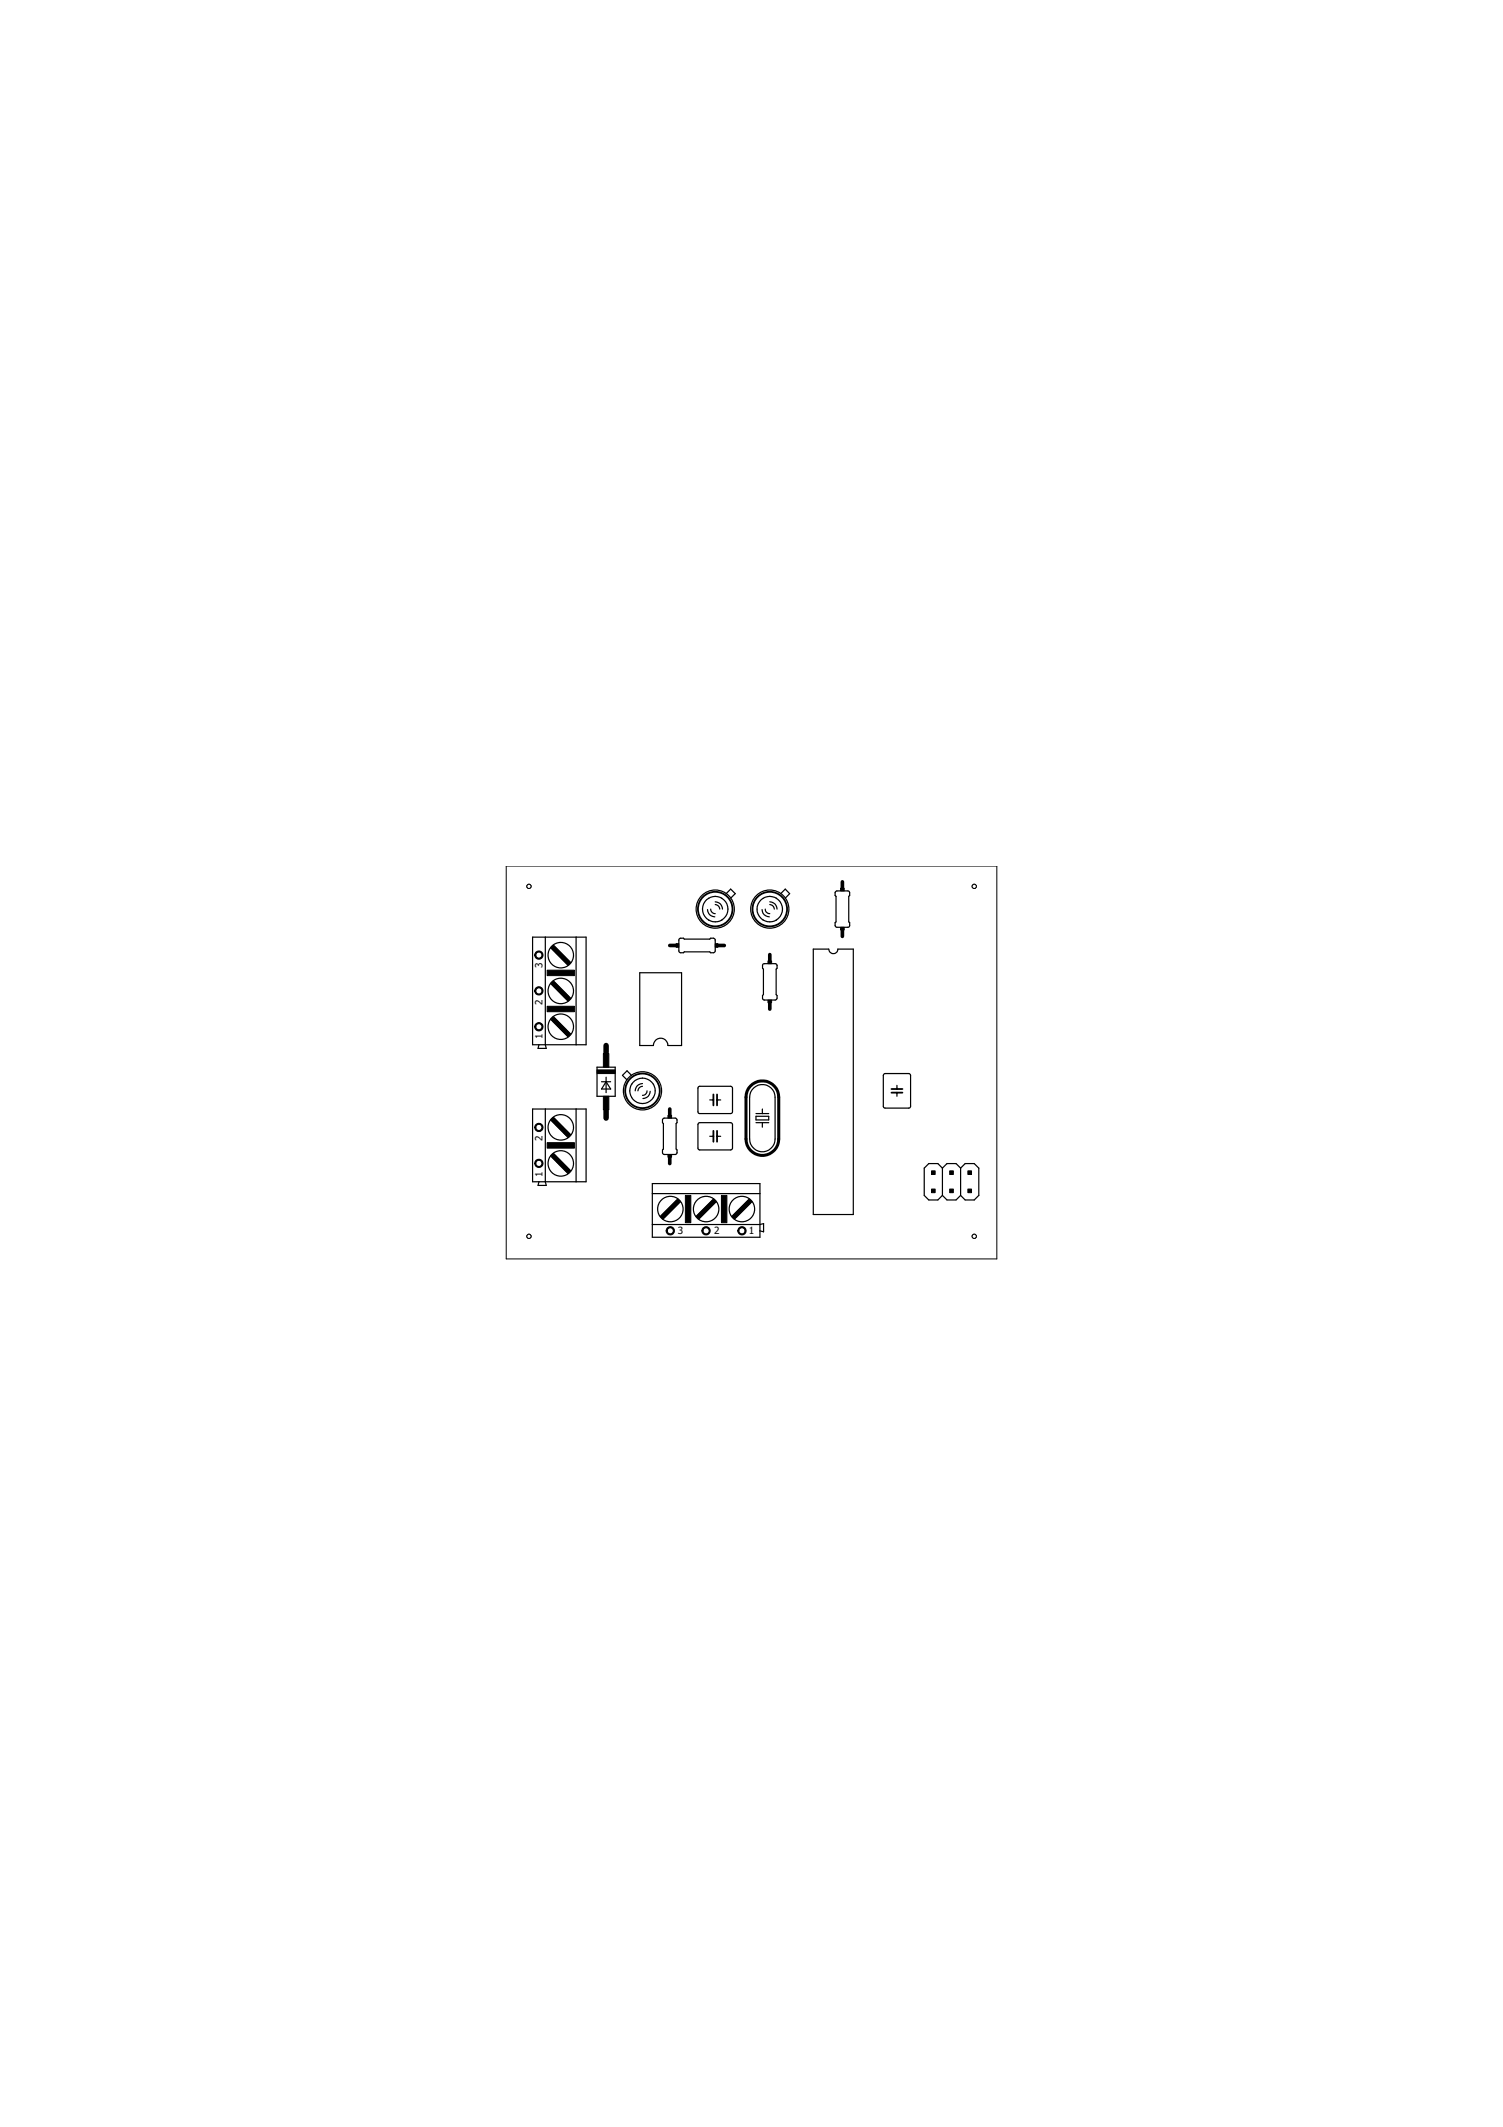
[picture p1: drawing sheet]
<svg xmlns="http://www.w3.org/2000/svg" width="210mm" height="297mm" viewBox="0 0 210 297" stroke-linecap="round" stroke-linejoin="round" font-family="sans-serif">
<defs><g id="words">
<g font-size="1.4">
<text x="75.8" y="135.2" transform="rotate(-90 75.8 135.2)">3</text>
<text x="75.8" y="140.3" transform="rotate(-90 75.8 140.3)">2</text>
<text x="75.8" y="145.1" transform="rotate(-90 75.8 145.1)">1</text>
<text x="75.8" y="159.3" transform="rotate(-90 75.8 159.3)">2</text>
<text x="75.8" y="164.4" transform="rotate(-90 75.8 164.4)">1</text>
<text x="94.7" y="172.4">3</text>
<text x="99.8" y="172.4">2</text>
<text x="104.6" y="172.4">1</text>
</g>
</g></defs>
<g fill="none" stroke="#000" stroke-width=".17">
<path d="M74.4 130.9h7.5v15h-7.5zM76.2 130.9v15l.1 .5h-1.2l.2-.5M77.3 137l2.4 2.4-.4 .4-2.4-2.4zM77.3 132l2.4 2.4-.4 .4-2.4-2.4zM80.5 130.9v15M89.3 135.8h5.9v10.2h-1.9a1.02 1.02 0 0 0-1-1 1.02 1.02 0 0 0-1.1 1h-1.9zM94.9 131.1l.5-.1 .2 .1h3.5l.2-.1h.4l.2 .3v1.6l-.3 .2h-.3l-.2-.2h-3.5l-.2 .2-.4-.1-.2-.2zM98.8 127a1.01 1.01 0 0 0 1 1M98.9 128.5a1.81 1.81 0 0 0 1.9 0M99 125.5a1.75 1.75 0 0 1 1.8 0M99 125.4a1.77 1.77 0 0 0 0 3.1M99.3 127a.63 .63 0 0 0 .6 .6"/>
<path d="M99.9 126.3a.67 .67 0 0 1 .6 .7M99.9 125.9a1.01 1.01 0 0 1 1 1.1M100.8 125.4a1.77 1.77 0 0 1 0 3.1M101.4 124.8l.6-.6 .7 .6-.7 .6M106.4 127a1.01 1.01 0 0 0 1 1M106.6 134.6h1.7l.2 .1v.5l-.1 .1v3.6l.1 .1v.4l-.1 .2-1.7 .1-.2-.2v-.5l.1-.1v-3.6l-.1-.1zM106.6 128.5a1.81 1.81 0 0 0 1.8 0M106.6 125.5a1.75 1.75 0 0 1 1.9 0M106.6 125.4a1.79 1.79 0 0 0 0 3.1M106.9 127a.6 .6 0 0 0 .6 .6M107.5 126.3a.67 .67 0 0 1 .6 .7M107.5 125.9a1.01 1.01 0 0 1 1 1.1"/>
<path d="M108.4 125.4a1.77 1.77 0 0 1 0 3.1M109 124.8l.7-.6 .6 .6-.6 .6M113.6 132.5h2.1a.63 .63 0 0 0 .7 .7 .63 .63 0 0 0 .6-.7h2.2v37.1h-5.6zM116.7 124.5l.2-.1h1.5l.2 .2 .1 .5-.2 .1v3.5l.2 .2v.3l-.2 .3h-1.6l-.3-.2v-.4l.2-.2v-3.5l-.2-.1zM74.4 154.9h7.5v10.1h-7.5zM76.2 154.9v10.1l.1 .5h-1.2l.2-.5M77.3 142l2.4 2.4-.4 .4-2.4-2.4zM77.3 156l2.4 2.5-.4 .3-2.4-2.4zM80.5 154.9v10.1M83.4 149h2.5v4.1h-2.5zM84 151.1h1.3M84.6 150.4v2.2"/>
<path d="M84.6 151.1l.7 1h-1.3zM88.2 151.4a1.77 1.77 0 0 1 3.1 0M88.2 153.2a1.79 1.79 0 0 0 3.1 0M88.2 150.2l-.6-.7-.7 .7 .7 .6M88.2 151.4a1.75 1.75 0 0 0 0 1.9M89.7 151.7a.67 .67 0 0 0-.6 .6M89.7 151.3a1.01 1.01 0 0 0-1 1M90.4 152.3a.63 .63 0 0 1-.7 .7M90.8 152.4a1.01 1.01 0 0 1-1 1M91.2 151.4a1.81 1.81 0 0 1 0 1.9M92.7 156.2l1.6-.1 .2 .2 .1 .5-.2 .1v3.6l.2 .1v.4l-.2 .2h-1.6l-.3-.1v-.5l.1-.1v-3.6l-.1-.1v-.4zM97.5 151.8l.2-.1h4.3l.2 .1 .1 .2v3.3l-.1 .1h-4.7z"/>
<path d="M97.5 156.9l.2-.1h4.3l.2 .1 .1 .1v3.4l-.3 .2h-4.3l-.2-.1zM99.1 153.6h.5M99.1 158.7h.5M100.1 153.6h.5M100.1 158.7h.5M105.3 151.9a1.77 1.77 0 0 1 1.9-.3 1.77 1.77 0 0 1 1 1.6v5.9a1.78 1.78 0 0 1-1.7 1.8 1.78 1.78 0 0 1-1.8-1.8v-5.9a1.69 1.69 0 0 1 .6-1.3zM105.6 155.5h1.8M105.6 156.8h1.8M105.6 155.9h1.8v.5h-1.8zM106.5 154.9v.6M106.5 156.8v.6M123.4 150l.2-.1h3.3l.2 .1 .1 .2v4.3l-.1 .2h-3.7v-.2v-4.3z"/>
<path d="M125.3 151.6v.5M125.3 152.6v.5M77.3 161.1l2.4 2.4-.4 .4-2.4-2.4zM91.1 165.3h15v7.5h-15zM91.1 171h15l.5-.1v1.1l-.5-.1M91.1 166.7h15M92.2 169.9l2.4-2.5 .4 .4-2.4 2.4zM97.2 169.9l2.4-2.5 .4 .4-2.4 2.4zM102.2 169.9l2.4-2.5 .4 .4-2.4 2.4zM131.6 163.1l-.6-.6h-1.3l-.6 .6v3.8l.6 .7h1.3l.6-.7M131.6 166.9l.6 .7h1.3l.7-.7M131.6 163.1l.6-.6h1.3l.7 .6"/>
<path d="M131.6 163.1v3.8M134.2 163.1l.6-.6h1.3l.6 .6v3.8l-.6 .7h-1.3l-.6-.7M134.2 163.1v3.8"/>
<circle cx="78.3" cy="133.4" r="1.78"/>
<circle cx="78.3" cy="138.4" r="1.78"/>
<circle cx="99.9" cy="127" r="2.67"/>
<circle cx="107.5" cy="127" r="2.67"/>
<circle cx="78.3" cy="143.4" r="1.78"/>
<circle cx="78.3" cy="157.4" r="1.78"/>
<circle cx="89.7" cy="152.3" r="2.67"/>
<circle cx="78.3" cy="162.5" r="1.78"/>
<circle cx="93.6" cy="168.8" r="1.78"/>
<circle cx="98.6" cy="168.8" r="1.78"/>
<circle cx="103.6" cy="168.8" r="1.78"/>
</g>
<g fill="none" stroke="#000" stroke-width=".25">
<path d="M99.6 152.8v1.6M99.6 157.9v1.5M100.1 152.8v1.6M100.1 157.9v1.5M124.5 152.6h1.5M124.5 152.1h1.5"/>
<circle cx="99.9" cy="127" r="2.41"/>
<circle cx="107.5" cy="127" r="2.41"/>
<circle cx="89.7" cy="152.3" r="2.41"/>
</g>
<g fill="#000" stroke="#000" stroke-width=".14">
<path d="M76.4 135.5h3.8v.7h-3.8zM94.4 131.8h.4v.5h-.4zM99.9 131.8h.4v.5h-.4zM107.3 134.2h.5v.4h-.5zM107.3 139.7h.5v.3h-.5zM117.4 124h.5v.4h-.5zM117.4 129.5h.5v.4h-.5zM76.4 140.5h3.8v.8h-3.8zM76.4 159.6h3.8v.7h-3.8zM83.4 149.4h2.5v.5h-2.5zM84.3 153.1h.7v1.9h-.7zM84.3 147.1h.7v1.9h-.7z"/>
<path d="M93.3 155.8h.5v.3h-.5zM93.3 161.2h.5v.4h-.5zM95.7 166.9h.8v3.9h-.8zM100.8 166.9h.7v3.9h-.7zM130.1 166.1h.5v.5h-.5zM130.1 163.5h.5v.5h-.5zM132.6 163.5h.5v.5h-.5zM132.6 166.1h.5v.5h-.5zM135.2 163.5h.5v.5h-.5zM135.2 166.1h.5v.5h-.5z"/>
</g>
<path d="M104.8 151.7a2.28 2.28 0 0 1 2.5-.6 2.28 2.28 0 0 1 1.5 2.1v5.9a2.29 2.29 0 0 1-2.3 2.3 2.29 2.29 0 0 1-2.3-2.3v-5.9a2.16 2.16 0 0 1 .6-1.5z" fill="none" stroke="#000" stroke-width=".42"/>
<g fill="#000" stroke="#000" stroke-width=".14">
<path d="M74.8 138a.58 .58 0 0 1 1 .1 .58 .58 0 0 1-.4 .8 .58 .58 0 0 1-.7-.5h.1a.43 .43 0 0 1 .6-.4 .43 .43 0 0 1 .2 .7 .43 .43 0 0 1-.7-.1l-.1-.2h-.1z" fill-rule="evenodd"/>
<path d="M74.8 133a.58 .58 0 0 1 1 .1 .58 .58 0 0 1-.4 .8 .58 .58 0 0 1-.7-.5h.1a.42 .42 0 0 1 .6-.5 .42 .42 0 0 1 .2 .7 .42 .42 0 0 1-.7-.1l-.1-.1h-.1z" fill-rule="evenodd"/>
<path d="M74.8 143a.58 .58 0 0 1 1 .1 .58 .58 0 0 1-.4 .9 .58 .58 0 0 1-.7-.6h.1a.43 .43 0 0 1 .6-.4 .43 .43 0 0 1 .2 .7 .43 .43 0 0 1-.7-.1l-.1-.2h-.1z" fill-rule="evenodd"/>
<path d="M74.8 157a.58 .58 0 0 1 1 .2 .58 .58 0 0 1-.4 .8 .58 .58 0 0 1-.7-.6h.1a.42 .42 0 0 1 .6-.4 .42 .42 0 0 1 .2 .7 .42 .42 0 0 1-.7-.1l-.1-.2h-.1z" fill-rule="evenodd"/>
<path d="M74.8 162.1a.58 .58 0 0 1 1 .1 .58 .58 0 0 1-.4 .8 .58 .58 0 0 1-.7-.5h.1a.43 .43 0 0 1 .6-.4 .43 .43 0 0 1 .2 .6 .43 .43 0 0 1-.7-.1l-.1-.1h-.1z" fill-rule="evenodd"/>
<path d="M93.2 171.5a.58 .58 0 0 1 .9 .1 .58 .58 0 0 1-.3 .8 .58 .58 0 0 1-.8-.5h.2a.42 .42 0 0 1 .5-.4 .42 .42 0 0 1 .2 .6 .42 .42 0 0 1-.7-.1v-.1h-.2z" fill-rule="evenodd"/>
<path d="M98.2 171.5a.58 .58 0 0 1 .9 .1 .58 .58 0 0 1-.3 .8 .58 .58 0 0 1-.8-.5h.2a.43 .43 0 0 1 .5-.5 .43 .43 0 0 1 .2 .7 .43 .43 0 0 1-.7-.1v-.1h-.2z" fill-rule="evenodd"/>
<path d="M103.2 171.5a.58 .58 0 0 1 .9 .1 .58 .58 0 0 1-.3 .8 .58 .58 0 0 1-.8-.5h.2a.43 .43 0 0 1 .6-.4 .43 .43 0 0 1 .1 .7 .43 .43 0 0 1-.7-.2v-.1h-.2z" fill-rule="evenodd"/>
</g>
<path d="M84.6 146v1M84.6 155.1v1" fill="none" stroke="#000" stroke-width=".76"/>
<path d="M93.5 132h.9M100.3 132h.9M107.5 133.3v.9M117.6 123.1v.9M117.6 129.9v.9M93.5 154.9v.9M107.5 140v.9M93.5 161.6v.9" fill="none" stroke="#000" stroke-width=".51"/>
<path d="M77.3 137.4l2 2M77.3 132.4l2 2M77.3 142.4l2 2M77.3 156.4l2 2.1M77.3 161.5l2 2M94.6 167.8l-2 2.1M99.6 167.8l-2 2.1M104.6 167.8l-2 2.1" fill="none" stroke="#000" stroke-width=".61"/>
<g fill="none" stroke="#000" stroke-width=".14">
<path d="M70.7 120.9h68.5v54.9h-68.5z"/>
<circle cx="73.9" cy="123.8" r=".3"/>
</g>
<circle cx="73.9" cy="123.8" r=".3" fill="#fff" stroke="#000" stroke-width=".14"/>
<circle cx="136.1" cy="123.8" r=".3" fill="none" stroke="#000" stroke-width=".14"/>
<circle cx="136.1" cy="123.8" r=".3" fill="#fff" stroke="#000" stroke-width=".14"/>
<circle cx="136.1" cy="172.7" r=".3" fill="none" stroke="#000" stroke-width=".14"/>
<circle cx="136.1" cy="172.7" r=".3" fill="#fff" stroke="#000" stroke-width=".14"/>
<circle cx="73.9" cy="172.7" r=".3" fill="none" stroke="#000" stroke-width=".14"/>
<circle cx="73.9" cy="172.7" r=".3" fill="#fff" stroke="#000" stroke-width=".14"/>
<use href="#words"/>
</svg>
